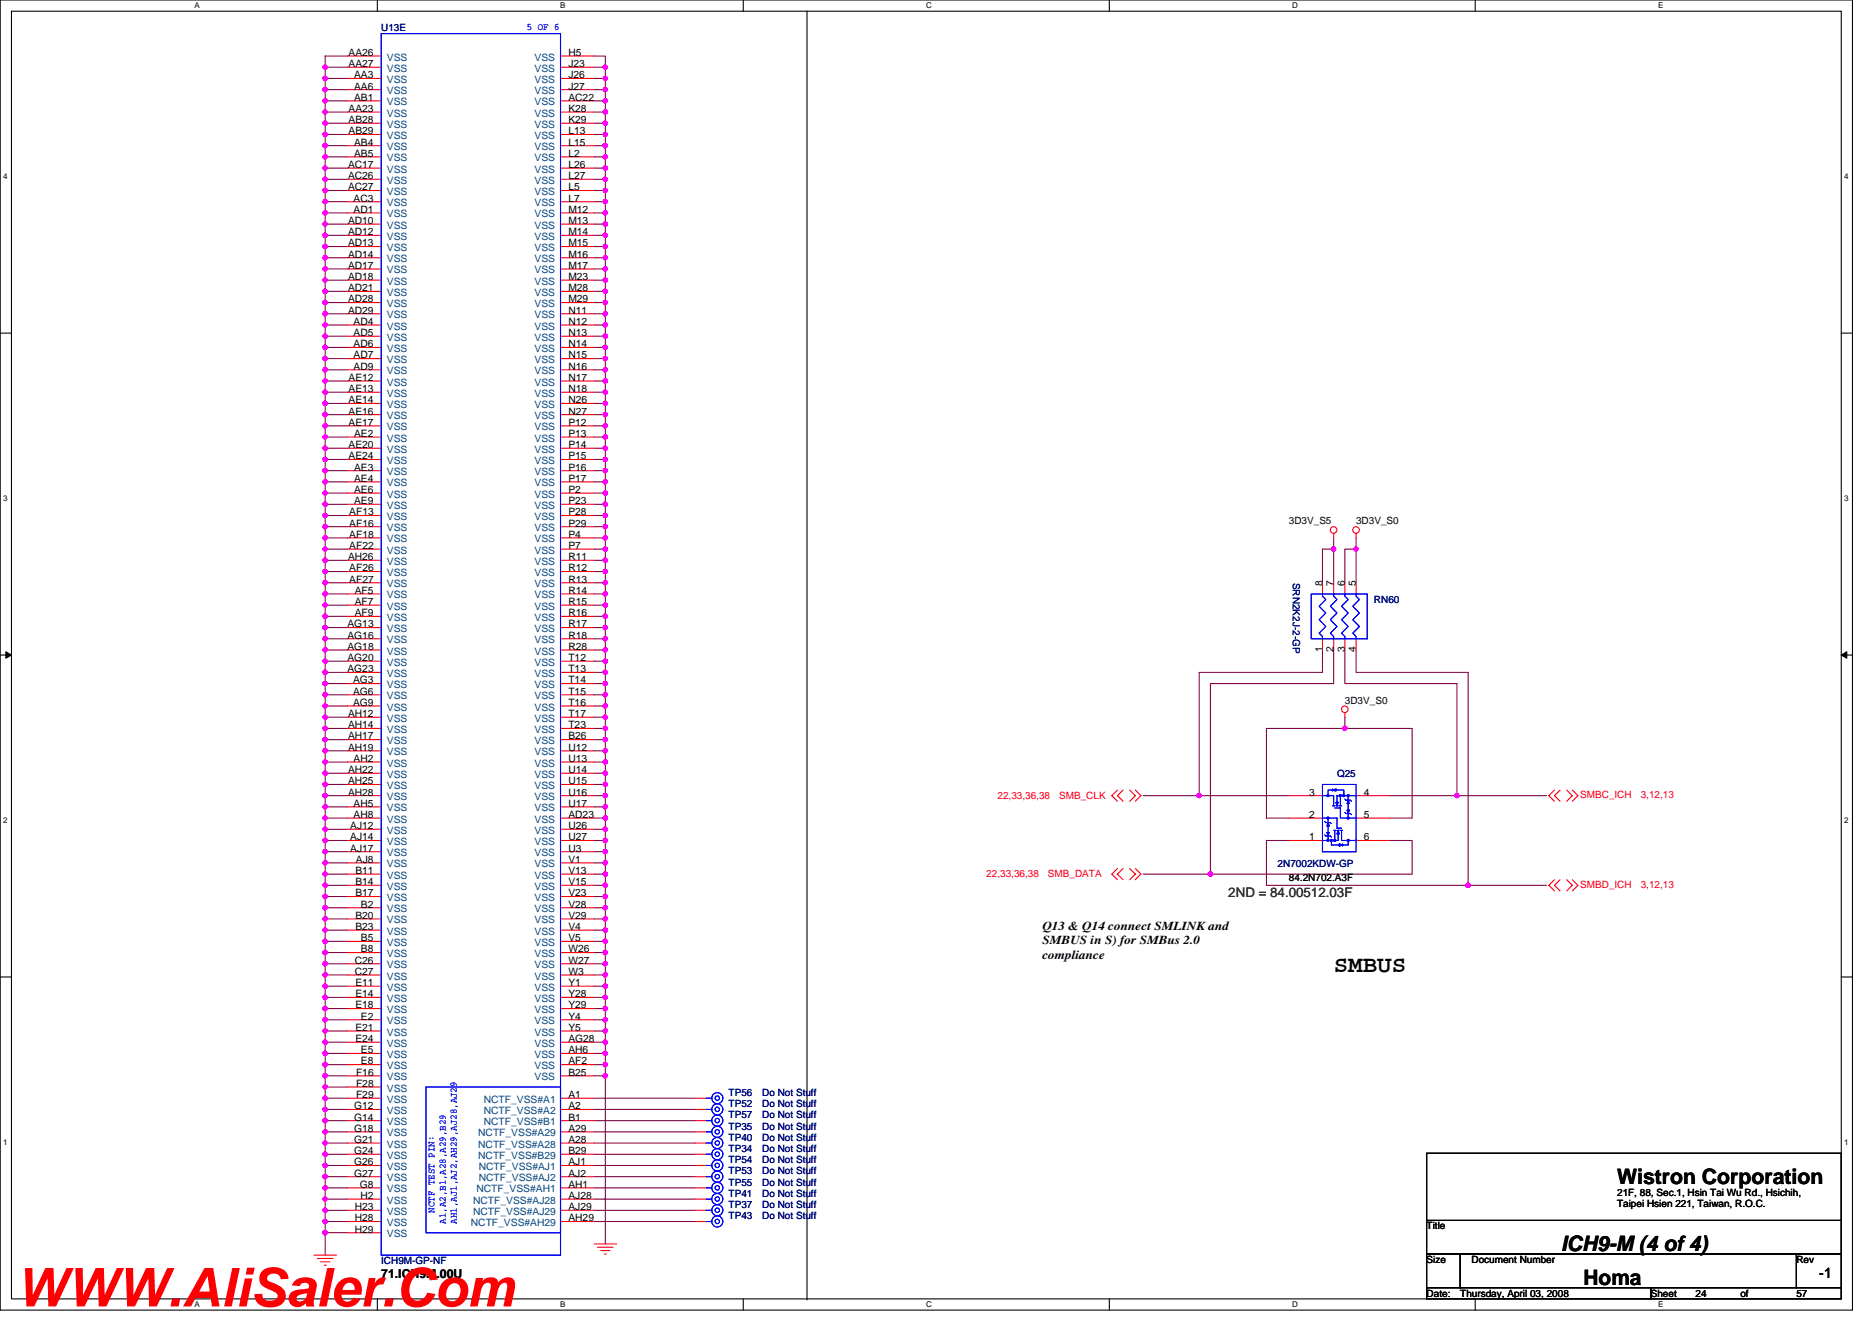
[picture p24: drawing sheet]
<svg xmlns="http://www.w3.org/2000/svg" width="297mm" height="210mm" viewBox="0 0 297 210" stroke-linecap="round" stroke-linejoin="round" font-family="sans-serif">
<defs><g id="words">
<text font-size="8.5" fill="#f00" x="2.5" y="207.3">WWW.AliSaler.Com</text>
<text font-size="3.7" x="211.6" y="154.3">SMBUS</text>
<g font-size="3.4">
<text x="256.6" y="187.9">Wistron Corporation</text>
<text x="247.7" y="198.5">ICH9-M (4 of 4)</text>
<text x="251.3" y="203.9">Homa</text>
</g>
<text font-size="2.3" x="288.6" y="202.8">-1</text>
<text font-size="2.1" fill="#008000" x="194.9" y="142.4">2ND = 84.00512.03F</text>
<g font-size="1.9">
<text x="165.4" y="147.6">Q13 &amp; Q14 connect SMLINK and</text>
<text x="165.4" y="149.8">SMBUS in S) for SMBus 2.0</text>
<text x="165.4" y="152.1">compliance</text>
<text x="60.5" y="202.7">71.ICH9M.00U</text>
</g>
<g font-size="1.6" fill="#000080">
<text x="60.5" y="5">U13E</text>
<text x="205.2" y="92.5" transform="rotate(90 205.2 92.5)">SRN2K2J-2-GP</text>
<text x="218" y="95.7">RN60</text>
<text x="212.2" y="123.2">Q25</text>
<text x="202.7" y="137.6">2N7002KDW-GP</text>
<text x="115.6" y="173.9">TP56</text>
<text x="120.9" y="173.9">Do Not Stuff</text>
<text x="115.6" y="175.7">TP52</text>
<text x="115.6" y="177.4">TP57</text>
<text x="115.6" y="179.2">TP35</text>
<text x="120.9" y="175.7">Do Not Stuff</text>
<text x="120.9" y="177.4">Do Not Stuff</text>
<text x="120.9" y="179.2">Do Not Stuff</text>
<text x="115.6" y="181">TP40</text>
<text x="115.6" y="182.8">TP34</text>
<text x="115.6" y="184.6">TP54</text>
<text x="120.9" y="181">Do Not Stuff</text>
<text x="120.9" y="182.8">Do Not Stuff</text>
<text x="120.9" y="184.6">Do Not Stuff</text>
<text x="115.6" y="189.9">TP41</text>
<text x="115.6" y="188.1">TP55</text>
<text x="115.6" y="191.7">TP37</text>
<text x="115.6" y="186.3">TP53</text>
<text x="120.9" y="189.9">Do Not Stuff</text>
<text x="120.9" y="188.1">Do Not Stuff</text>
<text x="120.9" y="191.7">Do Not Stuff</text>
<text x="120.9" y="186.3">Do Not Stuff</text>
<text x="115.6" y="193.4">TP43</text>
<text x="120.9" y="193.4">Do Not Stuff</text>
<text x="60.5" y="200.6">ICH9M-GP-NF</text>
</g>
<g font-size="1.6" fill="#00f">
<text x="83.6" y="4.8">5 OF 6</text>
<text x="69" y="192.4" transform="rotate(-90 69 192.4)">NCTF TEST PIN:</text>
<text x="70.7" y="194.2" transform="rotate(-90 70.7 194.2)">A1,A2,B1,A28,A29,B29</text>
<text x="72.5" y="194.2" transform="rotate(-90 72.5 194.2)">AH1,AJ1,AJ2,AH29,AJ28,AJ29</text>
</g>
<g font-size="1.6">
<text x="55.3" y="8.9">AA26</text>
<text x="55.3" y="10.6">AA27</text>
<text x="90.2" y="8.9">H5</text>
<text x="90.2" y="10.6">J23</text>
<text x="55.3" y="17.8">AA23</text>
<text x="56.2" y="12.4">AA3</text>
<text x="56.2" y="14.2">AA6</text>
<text x="56.2" y="16">AB1</text>
<text x="90.2" y="12.4">J26</text>
<text x="90.2" y="14.2">J27</text>
<text x="90.2" y="16">AC22</text>
<text x="90.2" y="17.8">K28</text>
<text x="55.3" y="19.5">AB28</text>
<text x="55.3" y="21.3">AB29</text>
<text x="56.2" y="23.1">AB4</text>
<text x="90.2" y="19.5">K29</text>
<text x="90.2" y="21.3">L13</text>
<text x="90.2" y="23.1">L15</text>
<text x="55.2" y="26.6">AC17</text>
<text x="55.2" y="28.4">AC26</text>
<text x="56.2" y="24.9">AB5</text>
<text x="90.2" y="24.9">L2</text>
<text x="90.2" y="26.6">L26</text>
<text x="90.2" y="28.4">L27</text>
<text x="55.2" y="30.2">AC27</text>
<text x="55.2" y="35.5">AD10</text>
<text x="56.1" y="32">AC3</text>
<text x="56.1" y="33.8">AD1</text>
<text x="90.2" y="30.2">L5</text>
<text x="90.2" y="32">L7</text>
<text x="90.2" y="33.8">M12</text>
<text x="90.2" y="35.5">M13</text>
<text x="55.2" y="37.3">AD12</text>
<text x="55.2" y="39.1">AD13</text>
<text x="55.2" y="40.9">AD14</text>
<text x="90.2" y="37.3">M14</text>
<text x="90.2" y="39.1">M15</text>
<text x="90.2" y="40.9">M16</text>
<text x="55.2" y="42.7">AD17</text>
<text x="55.2" y="44.4">AD18</text>
<text x="55.2" y="46.2">AD21</text>
<text x="55.2" y="48">AD28</text>
<text x="90.2" y="42.7">M17</text>
<text x="90.2" y="44.4">M23</text>
<text x="90.2" y="46.2">M28</text>
<text x="90.2" y="48">M29</text>
<text x="55.2" y="49.8">AD29</text>
<text x="56.1" y="51.5">AD4</text>
<text x="56.1" y="53.3">AD5</text>
<text x="90.2" y="49.8">N11</text>
<text x="90.2" y="51.5">N12</text>
<text x="90.2" y="53.3">N13</text>
<text x="56.1" y="55.1">AD6</text>
<text x="56.1" y="56.9">AD7</text>
<text x="56.1" y="58.7">AD9</text>
<text x="90.2" y="55.1">N14</text>
<text x="90.2" y="56.9">N15</text>
<text x="90.2" y="58.7">N16</text>
<text x="55.3" y="60.4">AE12</text>
<text x="55.3" y="62.2">AE13</text>
<text x="55.3" y="64">AE14</text>
<text x="55.3" y="65.8">AE16</text>
<text x="90.2" y="60.4">N17</text>
<text x="90.2" y="62.2">N18</text>
<text x="90.2" y="64">N26</text>
<text x="90.2" y="65.8">N27</text>
<text x="55.3" y="67.5">AE17</text>
<text x="55.3" y="71.1">AE20</text>
<text x="56.2" y="69.3">AE2</text>
<text x="90.2" y="67.5">P12</text>
<text x="90.2" y="69.3">P13</text>
<text x="90.2" y="71.1">P14</text>
<text x="55.3" y="72.9">AE24</text>
<text x="56.2" y="74.7">AE3</text>
<text x="56.2" y="76.4">AE4</text>
<text x="90.2" y="72.9">P15</text>
<text x="90.2" y="74.7">P16</text>
<text x="90.2" y="76.4">P17</text>
<text x="55.4" y="81.8">AF13</text>
<text x="55.4" y="83.5">AF16</text>
<text x="56.2" y="78.2">AE6</text>
<text x="56.2" y="80">AE9</text>
<text x="90.2" y="78.2">P2</text>
<text x="90.2" y="80">P23</text>
<text x="90.2" y="81.8">P28</text>
<text x="90.2" y="83.5">P29</text>
<text x="204.5" y="83.2">3D3V_S5</text>
<text x="215.2" y="83.2">3D3V_S0</text>
<text x="55.2" y="88.9">AH26</text>
<text x="55.4" y="85.3">AF18</text>
<text x="55.4" y="87.1">AF22</text>
<text x="90.2" y="85.3">P4</text>
<text x="90.2" y="87.1">P7</text>
<text x="90.2" y="88.9">R11</text>
<text x="55.4" y="90.7">AF26</text>
<text x="55.4" y="92.4">AF27</text>
<text x="56.3" y="94.2">AF5</text>
<text x="56.3" y="96">AF7</text>
<text x="90.2" y="90.7">R12</text>
<text x="90.2" y="92.4">R13</text>
<text x="90.2" y="94.2">R14</text>
<text x="90.2" y="96">R15</text>
<text x="209.8" y="93" transform="rotate(-90 209.8 93)">8</text>
<text x="211.6" y="93" transform="rotate(-90 211.6 93)">7</text>
<text x="213.4" y="93" transform="rotate(-90 213.4 93)">6</text>
<text x="215.2" y="93" transform="rotate(-90 215.2 93)">5</text>
<text x="55.1" y="99.5">AG13</text>
<text x="55.1" y="101.3">AG16</text>
<text x="56.3" y="97.8">AF9</text>
<text x="90.2" y="97.8">R16</text>
<text x="90.2" y="99.5">R17</text>
<text x="90.2" y="101.3">R18</text>
<text x="55.1" y="103.1">AG18</text>
<text x="55.1" y="104.9">AG20</text>
<text x="55.1" y="106.7">AG23</text>
<text x="90.2" y="103.1">R28</text>
<text x="90.2" y="104.9">T12</text>
<text x="90.2" y="106.7">T13</text>
<text x="209.8" y="103.5" transform="rotate(-90 209.8 103.5)">1</text>
<text x="211.6" y="103.5" transform="rotate(-90 211.6 103.5)">2</text>
<text x="213.4" y="103.5" transform="rotate(-90 213.4 103.5)">3</text>
<text x="215.2" y="103.5" transform="rotate(-90 215.2 103.5)">4</text>
<text x="55.2" y="113.8">AH12</text>
<text x="56" y="108.4">AG3</text>
<text x="56" y="110.2">AG6</text>
<text x="56" y="112">AG9</text>
<text x="90.2" y="108.4">T14</text>
<text x="90.2" y="110.2">T15</text>
<text x="90.2" y="112">T16</text>
<text x="90.2" y="113.8">T17</text>
<text x="213.4" y="111.7">3D3V_S0</text>
<text x="55.2" y="115.5">AH14</text>
<text x="55.2" y="117.3">AH17</text>
<text x="55.2" y="119.1">AH19</text>
<text x="90.2" y="115.5">T23</text>
<text x="90.2" y="119.1">U12</text>
<text x="90.2" y="117.3">B26</text>
<text x="55.2" y="122.7">AH22</text>
<text x="55.2" y="124.4">AH25</text>
<text x="56.1" y="120.9">AH2</text>
<text x="90.2" y="120.9">U13</text>
<text x="90.2" y="122.7">U14</text>
<text x="90.2" y="124.4">U15</text>
<text x="55.2" y="126.2">AH28</text>
<text x="55.6" y="131.6">AJ12</text>
<text x="56.1" y="128">AH5</text>
<text x="56.1" y="129.8">AH8</text>
<text x="90.2" y="126.2">U16</text>
<text x="90.2" y="128">U17</text>
<text x="90.2" y="129.8">AD23</text>
<text x="90.2" y="131.6">U26</text>
<text x="207.7" y="129.8">2</text>
<text x="207.7" y="126.2">3</text>
<text x="216.4" y="126.2">4</text>
<text x="216.4" y="129.8">5</text>
<text x="55.6" y="133.3">AJ14</text>
<text x="55.6" y="135.1">AJ17</text>
<text x="56.5" y="136.9">AJ8</text>
<text x="90.2" y="133.3">U27</text>
<text x="90.2" y="135.1">U3</text>
<text x="90.2" y="136.9">V1</text>
<text x="207.7" y="133.3">1</text>
<text x="216.4" y="133.3">6</text>
<text x="56.4" y="138.7">B11</text>
<text x="56.4" y="140.4">B14</text>
<text x="56.4" y="142.2">B17</text>
<text x="57.3" y="144">B2</text>
<text x="90.2" y="138.7">V13</text>
<text x="90.2" y="140.4">V15</text>
<text x="90.2" y="142.2">V23</text>
<text x="90.2" y="144">V28</text>
<text x="204.5" y="139.7">84.2N702.A3F</text>
<text x="56.4" y="145.8">B20</text>
<text x="56.4" y="147.6">B23</text>
<text x="57.3" y="149.3">B5</text>
<text x="90.2" y="145.8">V29</text>
<text x="90.2" y="147.6">V4</text>
<text x="90.2" y="149.3">V5</text>
<text x="56.3" y="152.9">C26</text>
<text x="56.3" y="154.7">C27</text>
<text x="57.3" y="151.1">B8</text>
<text x="90.2" y="151.1">W26</text>
<text x="90.2" y="152.9">W27</text>
<text x="90.2" y="154.7">W3</text>
<text x="56.4" y="156.4">E11</text>
<text x="56.4" y="158.2">E14</text>
<text x="56.4" y="160">E18</text>
<text x="57.3" y="161.8">E2</text>
<text x="90.2" y="156.4">Y1</text>
<text x="90.2" y="158.2">Y28</text>
<text x="90.2" y="160">Y29</text>
<text x="90.2" y="161.8">Y4</text>
<text x="56.4" y="163.6">E21</text>
<text x="56.4" y="165.3">E24</text>
<text x="57.3" y="167.1">E5</text>
<text x="90.2" y="163.6">Y5</text>
<text x="90.2" y="165.3">AG28</text>
<text x="90.2" y="167.1">AH6</text>
<text x="56.5" y="170.7">F16</text>
<text x="56.5" y="172.4">F28</text>
<text x="57.3" y="168.9">E8</text>
<text x="90.2" y="168.9">AF2</text>
<text x="90.2" y="170.7">B25</text>
<text x="56.2" y="176">G12</text>
<text x="56.2" y="177.8">G14</text>
<text x="56.2" y="179.6">G18</text>
<text x="56.5" y="174.2">F29</text>
<text x="90.2" y="174.2">A1</text>
<text x="90.2" y="176">A2</text>
<text x="90.2" y="177.8">B1</text>
<text x="90.2" y="179.6">A29</text>
<text x="56.2" y="183.1">G24</text>
<text x="56.2" y="184.9">G26</text>
<text x="56.2" y="181.3">G21</text>
<text x="90.2" y="184.9">AJ1</text>
<text x="90.2" y="181.3">A28</text>
<text x="90.2" y="183.1">B29</text>
<text x="56.2" y="186.7">G27</text>
<text x="57.1" y="188.4">G8</text>
<text x="57.2" y="190.2">H2</text>
<text x="90.2" y="188.4">AH1</text>
<text x="90.2" y="190.2">AJ28</text>
<text x="90.2" y="186.7">AJ2</text>
<text x="256.6" y="189.7">21F, 88, Sec.1, Hsin Tai Wu Rd., Hsichih,</text>
<text x="256.6" y="191.5">Taipei Hsien 221, Taiwan, R.O.C.</text>
<text x="56.3" y="192">H23</text>
<text x="56.3" y="193.8">H28</text>
<text x="56.3" y="195.6">H29</text>
<text x="90.2" y="192">AJ29</text>
<text x="90.2" y="193.8">AH29</text>
<text x="226.4" y="195.1">Title</text>
<text x="226.4" y="200.4">Size</text>
<text x="233.5" y="200.4">Document Number</text>
<text x="285" y="200.4">Rev</text>
<text x="226.4" y="205.7">Date:</text>
<text x="231.7" y="205.7">Thursday, April 03, 2008</text>
<text x="261.9" y="205.7">Sheet</text>
<text x="269" y="205.7">24</text>
<text x="276.2" y="205.7">of</text>
<text x="285" y="205.7">57</text>
</g>
<g font-size="1.6" fill="#004080">
<text x="61.4" y="9.6">VSS</text>
<text x="61.4" y="11.4">VSS</text>
<text x="84.8" y="9.6">VSS</text>
<text x="84.8" y="11.4">VSS</text>
<text x="61.4" y="13.2">VSS</text>
<text x="61.4" y="14.9">VSS</text>
<text x="61.4" y="16.7">VSS</text>
<text x="84.8" y="13.2">VSS</text>
<text x="84.8" y="14.9">VSS</text>
<text x="84.8" y="16.7">VSS</text>
<text x="61.4" y="18.5">VSS</text>
<text x="61.4" y="20.3">VSS</text>
<text x="61.4" y="22.1">VSS</text>
<text x="61.4" y="23.8">VSS</text>
<text x="84.8" y="18.5">VSS</text>
<text x="84.8" y="20.3">VSS</text>
<text x="84.8" y="22.1">VSS</text>
<text x="84.8" y="23.8">VSS</text>
<text x="61.4" y="25.6">VSS</text>
<text x="61.4" y="27.4">VSS</text>
<text x="61.4" y="29.2">VSS</text>
<text x="84.8" y="25.6">VSS</text>
<text x="84.8" y="27.4">VSS</text>
<text x="84.8" y="29.2">VSS</text>
<text x="61.4" y="30.9">VSS</text>
<text x="61.4" y="32.7">VSS</text>
<text x="61.4" y="34.5">VSS</text>
<text x="84.8" y="30.9">VSS</text>
<text x="84.8" y="32.7">VSS</text>
<text x="84.8" y="34.5">VSS</text>
<text x="61.4" y="36.3">VSS</text>
<text x="61.4" y="38.1">VSS</text>
<text x="61.4" y="39.8">VSS</text>
<text x="61.4" y="41.6">VSS</text>
<text x="84.8" y="36.3">VSS</text>
<text x="84.8" y="38.1">VSS</text>
<text x="84.8" y="39.8">VSS</text>
<text x="84.8" y="41.6">VSS</text>
<text x="61.4" y="43.4">VSS</text>
<text x="61.4" y="45.2">VSS</text>
<text x="61.4" y="46.9">VSS</text>
<text x="84.8" y="43.4">VSS</text>
<text x="84.8" y="45.2">VSS</text>
<text x="84.8" y="46.9">VSS</text>
<text x="61.4" y="48.7">VSS</text>
<text x="61.4" y="50.5">VSS</text>
<text x="61.4" y="52.3">VSS</text>
<text x="84.8" y="48.7">VSS</text>
<text x="84.8" y="50.5">VSS</text>
<text x="84.8" y="52.3">VSS</text>
<text x="61.4" y="54.1">VSS</text>
<text x="61.4" y="55.8">VSS</text>
<text x="61.4" y="57.6">VSS</text>
<text x="61.4" y="59.4">VSS</text>
<text x="84.8" y="54.1">VSS</text>
<text x="84.8" y="55.8">VSS</text>
<text x="84.8" y="57.6">VSS</text>
<text x="84.8" y="59.4">VSS</text>
<text x="61.4" y="61.2">VSS</text>
<text x="61.4" y="62.9">VSS</text>
<text x="61.4" y="64.7">VSS</text>
<text x="84.8" y="61.2">VSS</text>
<text x="84.8" y="62.9">VSS</text>
<text x="84.8" y="64.7">VSS</text>
<text x="61.4" y="66.5">VSS</text>
<text x="61.4" y="68.3">VSS</text>
<text x="61.4" y="70.1">VSS</text>
<text x="61.4" y="71.8">VSS</text>
<text x="84.8" y="66.5">VSS</text>
<text x="84.8" y="68.3">VSS</text>
<text x="84.8" y="70.1">VSS</text>
<text x="84.8" y="71.8">VSS</text>
<text x="61.4" y="73.6">VSS</text>
<text x="61.4" y="75.4">VSS</text>
<text x="61.4" y="77.2">VSS</text>
<text x="84.8" y="73.6">VSS</text>
<text x="84.8" y="75.4">VSS</text>
<text x="84.8" y="77.2">VSS</text>
<text x="61.4" y="79">VSS</text>
<text x="61.4" y="80.7">VSS</text>
<text x="61.4" y="82.5">VSS</text>
<text x="84.8" y="79">VSS</text>
<text x="84.8" y="80.7">VSS</text>
<text x="84.8" y="82.5">VSS</text>
<text x="61.4" y="84.3">VSS</text>
<text x="61.4" y="86.1">VSS</text>
<text x="61.4" y="87.8">VSS</text>
<text x="61.4" y="89.6">VSS</text>
<text x="84.8" y="84.3">VSS</text>
<text x="84.8" y="86.1">VSS</text>
<text x="84.8" y="87.8">VSS</text>
<text x="84.8" y="89.6">VSS</text>
<text x="61.4" y="91.4">VSS</text>
<text x="61.4" y="93.2">VSS</text>
<text x="61.4" y="95">VSS</text>
<text x="84.8" y="91.4">VSS</text>
<text x="84.8" y="93.2">VSS</text>
<text x="84.8" y="95">VSS</text>
<text x="61.4" y="96.7">VSS</text>
<text x="61.4" y="98.5">VSS</text>
<text x="61.4" y="100.3">VSS</text>
<text x="84.8" y="96.7">VSS</text>
<text x="84.8" y="98.5">VSS</text>
<text x="84.8" y="100.3">VSS</text>
<text x="61.4" y="102.1">VSS</text>
<text x="61.4" y="103.8">VSS</text>
<text x="61.4" y="105.6">VSS</text>
<text x="61.4" y="107.4">VSS</text>
<text x="84.8" y="102.1">VSS</text>
<text x="84.8" y="103.8">VSS</text>
<text x="84.8" y="105.6">VSS</text>
<text x="84.8" y="107.4">VSS</text>
<text x="61.4" y="109.2">VSS</text>
<text x="61.4" y="111">VSS</text>
<text x="61.4" y="112.7">VSS</text>
<text x="84.8" y="109.2">VSS</text>
<text x="84.8" y="111">VSS</text>
<text x="84.8" y="112.7">VSS</text>
<text x="61.4" y="114.5">VSS</text>
<text x="61.4" y="116.3">VSS</text>
<text x="61.4" y="118.1">VSS</text>
<text x="61.4" y="119.8">VSS</text>
<text x="84.8" y="114.5">VSS</text>
<text x="84.8" y="116.3">VSS</text>
<text x="84.8" y="119.8">VSS</text>
<text x="84.8" y="118.1">VSS</text>
<text x="61.4" y="121.6">VSS</text>
<text x="61.4" y="123.4">VSS</text>
<text x="61.4" y="125.2">VSS</text>
<text x="84.8" y="121.6">VSS</text>
<text x="84.8" y="123.4">VSS</text>
<text x="84.8" y="125.2">VSS</text>
<text x="61.4" y="127">VSS</text>
<text x="61.4" y="128.7">VSS</text>
<text x="61.4" y="130.5">VSS</text>
<text x="84.8" y="127">VSS</text>
<text x="84.8" y="128.7">VSS</text>
<text x="84.8" y="130.5">VSS</text>
<text x="61.4" y="132.3">VSS</text>
<text x="61.4" y="134.1">VSS</text>
<text x="61.4" y="135.8">VSS</text>
<text x="61.4" y="137.6">VSS</text>
<text x="84.8" y="132.3">VSS</text>
<text x="84.8" y="134.1">VSS</text>
<text x="84.8" y="135.8">VSS</text>
<text x="84.8" y="137.6">VSS</text>
<text x="61.4" y="139.4">VSS</text>
<text x="61.4" y="141.2">VSS</text>
<text x="61.4" y="143">VSS</text>
<text x="84.8" y="139.4">VSS</text>
<text x="84.8" y="141.2">VSS</text>
<text x="84.8" y="143">VSS</text>
<text x="61.4" y="144.7">VSS</text>
<text x="61.4" y="146.5">VSS</text>
<text x="61.4" y="148.3">VSS</text>
<text x="84.8" y="144.7">VSS</text>
<text x="84.8" y="146.5">VSS</text>
<text x="84.8" y="148.3">VSS</text>
<text x="61.4" y="150.1">VSS</text>
<text x="61.4" y="151.8">VSS</text>
<text x="61.4" y="153.6">VSS</text>
<text x="61.4" y="155.4">VSS</text>
<text x="84.8" y="150.1">VSS</text>
<text x="84.8" y="151.8">VSS</text>
<text x="84.8" y="153.6">VSS</text>
<text x="84.8" y="155.4">VSS</text>
<text x="61.4" y="157.2">VSS</text>
<text x="61.4" y="159">VSS</text>
<text x="61.4" y="160.7">VSS</text>
<text x="84.8" y="157.2">VSS</text>
<text x="84.8" y="159">VSS</text>
<text x="84.8" y="160.7">VSS</text>
<text x="61.4" y="162.5">VSS</text>
<text x="61.4" y="164.3">VSS</text>
<text x="61.4" y="166.1">VSS</text>
<text x="61.4" y="167.9">VSS</text>
<text x="84.8" y="162.5">VSS</text>
<text x="84.8" y="164.3">VSS</text>
<text x="84.8" y="166.1">VSS</text>
<text x="84.8" y="167.9">VSS</text>
<text x="61.4" y="169.6">VSS</text>
<text x="61.4" y="171.4">VSS</text>
<text x="61.4" y="173.2">VSS</text>
<text x="84.8" y="169.6">VSS</text>
<text x="84.8" y="171.4">VSS</text>
<text x="61.4" y="175">VSS</text>
<text x="61.4" y="176.7">VSS</text>
<text x="61.4" y="178.5">VSS</text>
<text x="76.8" y="175">NCTF_VSS#A1</text>
<text x="76.8" y="176.7">NCTF_VSS#A2</text>
<text x="76.8" y="178.5">NCTF_VSS#B1</text>
<text x="61.4" y="180.3">VSS</text>
<text x="61.4" y="183.9">VSS</text>
<text x="61.4" y="185.6">VSS</text>
<text x="61.4" y="182.1">VSS</text>
<text x="75.9" y="182.1">NCTF_VSS#A28</text>
<text x="75.9" y="180.3">NCTF_VSS#A29</text>
<text x="75.9" y="183.9">NCTF_VSS#B29</text>
<text x="76" y="185.6">NCTF_VSS#AJ1</text>
<text x="61.4" y="187.4">VSS</text>
<text x="61.4" y="189.2">VSS</text>
<text x="61.4" y="191">VSS</text>
<text x="75.1" y="191">NCTF_VSS#AJ28</text>
<text x="75.6" y="189.2">NCTF_VSS#AH1</text>
<text x="76" y="187.4">NCTF_VSS#AJ2</text>
<text x="61.4" y="192.7">VSS</text>
<text x="61.4" y="194.5">VSS</text>
<text x="61.4" y="196.3">VSS</text>
<text x="74.7" y="194.5">NCTF_VSS#AH29</text>
<text x="75.1" y="192.7">NCTF_VSS#AJ29</text>
</g>
<g font-size="1.6" fill="#f00">
<text x="158.3" y="126.8">22,33,36,38</text>
<text x="168.1" y="126.8">SMB_CLK</text>
<text x="250.7" y="126.6">SMBC_ICH</text>
<text x="260.3" y="126.6">3,12,13</text>
<text x="156.5" y="139.2">22,33,36,38</text>
<text x="166.3" y="139.2">SMB_DATA</text>
<text x="250.7" y="140.8">SMBD_ICH</text>
<text x="260.3" y="140.8">3,12,13</text>
</g>
<g font-size="1.3">
<text x="30.8" y="1.3">A</text>
<text x="88.9" y="1.3">B</text>
<text x="147" y="1.3">C</text>
<text x="205" y="1.3">D</text>
<text x="263.1" y="1.3">E</text>
<text x=".5" y="28.4">4</text>
<text x="292.6" y="28.4">4</text>
<text x=".5" y="79.5">3</text>
<text x="292.6" y="79.5">3</text>
<text x=".5" y="130.6">2</text>
<text x="292.6" y="130.6">2</text>
<text x=".5" y="181.7">1</text>
<text x="292.6" y="181.7">1</text>
<text x="30.8" y="207.4">A</text>
<text x="88.9" y="207.4">B</text>
<text x="147" y="207.4">C</text>
<text x="205" y="207.4">D</text>
<text x="263.1" y="207.4">E</text>
</g>
</g></defs>
<path d="M0 0h293.9v207.9h-293.9zM1.8 1.8h290.4v204.3h-290.4z" fill="none" stroke="#000" stroke-width=".17"/>
<g fill="#fff">
<path d="M30.8 .2h.9v1.4h-.9z"/>
<path d="M30.8 206.3h.9v1.4h-.9z"/>
</g>
<path d="M59.9 0v1.8M59.9 206.1v1.8" fill="none" stroke="#000" stroke-width=".17"/>
<g fill="#fff">
<path d="M88.9 .2h.8v1.4h-.8z"/>
<path d="M88.9 206.3h.8v1.4h-.8z"/>
</g>
<path d="M117.9 0v1.8M117.9 206.1v1.8" fill="none" stroke="#000" stroke-width=".17"/>
<g fill="#fff">
<path d="M147 .2h.9v1.4h-.9z"/>
<path d="M147 206.3h.9v1.4h-.9z"/>
</g>
<path d="M176 0v1.8M176 206.1v1.8" fill="none" stroke="#000" stroke-width=".17"/>
<g fill="#fff">
<path d="M205 .2h.9v1.4h-.9z"/>
<path d="M205 206.3h.9v1.4h-.9z"/>
</g>
<path d="M234.1 0v1.8M234.1 206.1v1.8" fill="none" stroke="#000" stroke-width=".17"/>
<g fill="#fff">
<path d="M263.1 .2h.8v1.4h-.8z"/>
<path d="M263.1 206.3h.8v1.4h-.8z"/>
<path d="M.5 27.3h.7v1.4h-.7z"/>
<path d="M292.6 27.3h.7v1.4h-.7z"/>
<path d="M.5 78.4h.7v1.4h-.7z"/>
<path d="M292.6 78.4h.7v1.4h-.7z"/>
</g>
<path d="M0 52.9h1.8M292.2 52.9h1.7" fill="none" stroke="#000" stroke-width=".17"/>
<g fill="#fff">
<path d="M.5 129.5h.7v1.4h-.7z"/>
<path d="M292.6 129.5h.7v1.4h-.7z"/>
</g>
<path d="M0 103.9h1.8M292.2 103.9h1.7" fill="none" stroke="#000" stroke-width=".17"/>
<path d="M.9 103.4l.9 .5-.9 .5zM292.2 103.9l.8-.5v1z" fill="#000" stroke="#000" stroke-width=".16"/>
<g fill="#fff">
<path d="M.5 180.5h.7v1.4h-.7z"/>
<path d="M292.6 180.5h.7v1.4h-.7z"/>
</g>
<path d="M128.1 1.8v204.4M0 155h1.8M292.2 155h1.7M226.4 199h5.3v5.3h-5.3zM226.4 183h65.8v10.6h-65.8zM226.4 193.6h65.8v5.4h-65.8zM231.7 199h53.3v5.3h-53.3zM285 199h7.2v5.3h-7.2zM226.4 204.3h35.5v1.8h-35.5zM261.9 204.3h30.3v1.8h-30.3z" fill="none" stroke="#000" stroke-width=".17"/>
<g fill="none" stroke="#800040" stroke-width=".17">
<path d="M51.6 19.6h3.6M51.6 17.8h3.6M51.6 16h3.6M51.6 10.7h3.6M51.6 12.4h3.6M51.6 14.2h3.6M55.2 8.9h-3.6v55.1M94.3 8.9h1.8v1.8M94.3 10.7h1.8v1.7M94.3 12.4h1.8v1.8M94.3 14.2h1.8v1.8M94.3 16h1.8v1.8"/>
<path d="M94.3 17.8h1.8M94.3 19.6h1.8M96.1 17.8v179.6M51.6 30.2h3.6M51.6 39.1h3.6M51.6 37.3h3.6M51.6 33.8h3.6M51.6 35.6h3.6M51.6 32h3.6M51.6 26.7h3.6M51.6 28.4h3.6M51.6 23.1h3.6"/>
<path d="M51.6 24.9h3.6M51.6 21.3h3.6M94.3 30.2h1.8M94.3 39.1h1.8M94.3 37.3h1.8M94.3 33.8h1.8M94.3 35.6h1.8M94.3 32h1.8M94.3 26.7h1.8M94.3 28.4h1.8M94.3 23.1h1.8M94.3 24.9h1.8"/>
<path d="M94.3 21.3h1.8M51.6 56.9h3.6M51.6 55.1h3.6M51.6 58.7h3.6M51.6 44.4h3.6M51.6 53.3h3.6M51.6 46.2h3.6M51.6 42.7h3.6M51.6 51.6h3.6M51.6 49.8h3.6M51.6 48h3.6M51.6 40.9h3.6"/>
<path d="M94.3 56.9h1.8M94.3 55.1h1.8M94.3 58.7h1.8M94.3 44.4h1.8M94.3 53.3h1.8M94.3 46.2h1.8M94.3 42.7h1.8M94.3 51.6h1.8M94.3 49.8h1.8M94.3 48h1.8M94.3 40.9h1.8M51.6 67.6h3.6"/>
<path d="M51.6 64v1.8h3.6M51.6 76.5h3.6M51.6 74.7h3.6M51.6 71.1h3.6M51.6 78.2h3.6M51.6 72.9h3.6M51.6 64h3.6M51.6 62.2h3.6M51.6 60.5h3.6M51.6 69.3h3.6M51.6 65.8v44.4M94.3 76.5h1.8"/>
<path d="M94.3 74.7h1.8M94.3 67.6h1.8M94.3 65.8h1.8M94.3 71.1h1.8M94.3 78.2h1.8M94.3 72.9h1.8M94.3 64h1.8M94.3 62.2h1.8M94.3 60.5h1.8M94.3 69.3h1.8M51.6 96h3.6M51.6 94.2h3.6"/>
<path d="M51.6 99.6h3.6M51.6 97.8h3.6M51.6 88.9h3.6M51.6 87.1h3.6M51.6 92.5h3.6M51.6 90.7h3.6M51.6 80h3.6M51.6 81.8h3.6M51.6 85.3h3.6M51.6 83.6h3.6M94.3 96h1.8M94.3 94.2h1.8"/>
<path d="M94.3 99.6h1.8M94.3 97.8h1.8M94.3 88.9h1.8M94.3 87.1h1.8M94.3 92.5h1.8M94.3 90.7h1.8M94.3 80h1.8M94.3 81.8h1.8M94.3 85.3h1.8M94.3 83.6h1.8M211.6 87.1h-1.8v5.4M211.6 85.3v7.2"/>
<path d="M215.2 87.1v5.4M215.2 85.3v1.8h-1.8v5.4M51.6 115.6h3.6M51.6 110.2h3.6M51.6 103.1h3.6M51.6 106.7h3.6M51.6 104.9h3.6M51.6 110.2v1.8h3.6M51.6 117.3h3.6M51.6 119.1h3.6M51.6 113.8h3.6M51.6 101.3h3.6"/>
<path d="M51.6 108.5h3.6M51.6 112v65.8M94.3 115.6h1.8M94.3 117.3h1.8M94.3 112h1.8M94.3 110.2h1.8M94.3 119.1h1.8M94.3 113.8h1.8M94.3 101.3h1.8M94.3 108.5h1.8M94.3 103.1h1.8M94.3 106.7h1.8"/>
<path d="M94.3 104.9h1.8M209.8 103.1v3.6h-19.5v19.5M211.6 103.1v5.4h-19.5v30.2M213.4 113.8v1.8M213.4 103.1v5.4h17.8v17.7M215.2 103.1v3.6h17.8v33.8M51.6 135.1h3.6M51.6 138.7h3.6M51.6 126.2h3.6M51.6 129.8h3.6M51.6 128h3.6M51.6 133.3h3.6"/>
<path d="M51.6 131.6h3.6M51.6 136.9h3.6M51.6 124.5h3.6M51.6 122.7h3.6M51.6 120.9h3.6M94.3 138.7h1.8M94.3 126.2h1.8M94.3 129.8h1.8M94.3 128h1.8M94.3 133.3h1.8M94.3 131.6h1.8M94.3 135.1h1.8"/>
<path d="M94.3 136.9h1.8M94.3 124.5h1.8M94.3 122.7h1.8M94.3 120.9h1.8M204.5 133.3h-3.5v7.2h44.4M204.5 129.8h-3.5v-14.2h23.1v14.2h-3.6M204.5 126.2h-23.1M220.5 126.2h24.9M220.5 133.3h3.6v5.4h-42.7M51.6 140.5h3.6M51.6 147.6h3.6M51.6 144h3.6"/>
<path d="M51.6 154.7h3.6M51.6 142.2h3.6M51.6 151.1h3.6M51.6 145.8h3.6M51.6 152.9h3.6M51.6 149.4h3.6M51.6 158.2h3.6M51.6 156.5h3.6M94.3 140.5h1.8M94.3 147.6h1.8M94.3 144h1.8M94.3 154.7h1.8"/>
<path d="M94.3 142.2h1.8M94.3 151.1h1.8M94.3 145.8h1.8M94.3 152.9h1.8M94.3 149.4h1.8M94.3 158.2h1.8M94.3 156.5h1.8M51.6 170.7h3.6M51.6 177.8v1.8h3.6M51.6 179.6v1.8h3.6M51.6 168.9h3.6M51.6 160h3.6"/>
<path d="M51.6 167.1h3.6M51.6 163.6h3.6M51.6 161.8h3.6M51.6 165.4h3.6M51.6 172.5h3.6M51.6 174.2h3.6M51.6 176h3.6M51.6 177.8h3.6M94.3 174.2h16M94.3 168.9h1.8M94.3 160h1.8M94.3 167.1h1.8"/>
<path d="M94.3 163.6h1.8M94.3 161.8h1.8M94.3 170.7h1.8M94.3 165.4h1.8M94.3 176h16M94.3 177.8h16M94.3 179.6h16M51.6 188.5v10.6M51.6 186.7h3.6M51.6 193.8h3.6M51.6 183.1v1.8h3.6M51.6 186.7v1.8h3.6"/>
<path d="M51.6 181.4v1.7h3.6M51.6 184.9v1.8M51.6 190.2h3.6M51.6 192h3.6M51.6 195.6h3.6M94.3 193.8h16M94.3 190.2h16M94.3 184.9h16M94.3 186.7h16M94.3 192h16M94.3 181.4h16M94.3 183.1h16"/>
<path d="M94.3 188.5h16"/>
</g>
<g fill="#f0f" stroke="#f0f" stroke-width=".17">
<circle cx="232.9" cy="140.4" r=".35"/>
<circle cx="213.4" cy="115.6" r=".35"/>
<circle cx="231.2" cy="126.2" r=".35"/>
<circle cx="51.6" cy="177.8" r=".35"/>
<circle cx="51.6" cy="183.1" r=".35"/>
<circle cx="96" cy="131.6" r=".35"/>
<circle cx="96" cy="128" r=".35"/>
<circle cx="96" cy="126.2" r=".35"/>
<circle cx="96" cy="129.8" r=".35"/>
<circle cx="96" cy="138.7" r=".35"/>
<circle cx="96" cy="144" r=".35"/>
<circle cx="96" cy="136.9" r=".35"/>
<circle cx="96" cy="145.8" r=".35"/>
<circle cx="96" cy="151.1" r=".35"/>
<circle cx="96" cy="152.9" r=".35"/>
<circle cx="96" cy="168.9" r=".35"/>
<circle cx="96" cy="160" r=".35"/>
<circle cx="96" cy="158.2" r=".35"/>
<circle cx="96" cy="165.3" r=".35"/>
<circle cx="96" cy="122.7" r=".35"/>
<circle cx="96" cy="120.9" r=".35"/>
<circle cx="96" cy="115.6" r=".35"/>
<circle cx="96" cy="112" r=".35"/>
<circle cx="96" cy="110.2" r=".35"/>
<circle cx="96" cy="113.8" r=".35"/>
<circle cx="96" cy="124.4" r=".35"/>
<circle cx="96" cy="106.7" r=".35"/>
<circle cx="96" cy="97.8" r=".35"/>
<circle cx="96" cy="104.9" r=".35"/>
<circle cx="96" cy="108.4" r=".35"/>
<circle cx="96" cy="96" r=".35"/>
<circle cx="96" cy="94.2" r=".35"/>
<circle cx="96" cy="99.6" r=".35"/>
<circle cx="96" cy="90.7" r=".35"/>
<circle cx="96" cy="76.4" r=".35"/>
<circle cx="96" cy="92.4" r=".35"/>
<circle cx="96" cy="88.9" r=".35"/>
<circle cx="96" cy="87.1" r=".35"/>
<circle cx="96" cy="85.3" r=".35"/>
<circle cx="96" cy="74.7" r=".35"/>
<circle cx="96" cy="83.6" r=".35"/>
<circle cx="96" cy="81.8" r=".35"/>
<circle cx="96" cy="65.8" r=".35"/>
<circle cx="96" cy="72.9" r=".35"/>
<circle cx="96" cy="71.1" r=".35"/>
<circle cx="96" cy="67.6" r=".35"/>
<circle cx="96" cy="69.3" r=".35"/>
<circle cx="96" cy="56.9" r=".35"/>
<circle cx="96" cy="55.1" r=".35"/>
<circle cx="96" cy="64" r=".35"/>
<circle cx="96" cy="58.7" r=".35"/>
<circle cx="96" cy="60.4" r=".35"/>
<circle cx="96" cy="44.4" r=".35"/>
<circle cx="96" cy="53.3" r=".35"/>
<circle cx="96" cy="42.7" r=".35"/>
<circle cx="96" cy="40.9" r=".35"/>
<circle cx="96" cy="46.2" r=".35"/>
<circle cx="96" cy="51.5" r=".35"/>
<circle cx="96" cy="39.1" r=".35"/>
<circle cx="96" cy="30.2" r=".35"/>
<circle cx="96" cy="32" r=".35"/>
<circle cx="96" cy="35.5" r=".35"/>
<circle cx="96" cy="37.3" r=".35"/>
<circle cx="96" cy="28.4" r=".35"/>
<circle cx="96" cy="26.7" r=".35"/>
<circle cx="96" cy="24.9" r=".35"/>
<circle cx="96" cy="23.1" r=".35"/>
<circle cx="96" cy="21.3" r=".35"/>
<circle cx="51.6" cy="193.8" r=".35"/>
<circle cx="51.6" cy="170.7" r=".35"/>
<circle cx="51.6" cy="168.9" r=".35"/>
<circle cx="51.6" cy="167.1" r=".35"/>
<circle cx="51.6" cy="151.1" r=".35"/>
<circle cx="51.6" cy="165.3" r=".35"/>
<circle cx="51.6" cy="163.6" r=".35"/>
<circle cx="51.6" cy="154.7" r=".35"/>
<circle cx="51.6" cy="152.9" r=".35"/>
<circle cx="51.6" cy="158.2" r=".35"/>
<circle cx="51.6" cy="156.5" r=".35"/>
<circle cx="51.6" cy="161.8" r=".35"/>
<circle cx="51.6" cy="160" r=".35"/>
<circle cx="51.6" cy="149.3" r=".35"/>
<circle cx="51.6" cy="147.6" r=".35"/>
<circle cx="51.6" cy="145.8" r=".35"/>
<circle cx="51.6" cy="144" r=".35"/>
<circle cx="51.6" cy="142.2" r=".35"/>
<circle cx="51.6" cy="140.4" r=".35"/>
<circle cx="51.6" cy="135.1" r=".35"/>
<circle cx="51.6" cy="133.3" r=".35"/>
<circle cx="51.6" cy="117.3" r=".35"/>
<circle cx="51.6" cy="115.6" r=".35"/>
<circle cx="51.6" cy="138.7" r=".35"/>
<circle cx="51.6" cy="136.9" r=".35"/>
<circle cx="51.6" cy="113.8" r=".35"/>
<circle cx="51.6" cy="112" r=".35"/>
<circle cx="51.6" cy="120.9" r=".35"/>
<circle cx="51.6" cy="119.1" r=".35"/>
<circle cx="51.6" cy="131.6" r=".35"/>
<circle cx="51.6" cy="129.8" r=".35"/>
<circle cx="51.6" cy="110.2" r=".35"/>
<circle cx="51.6" cy="124.4" r=".35"/>
<circle cx="51.6" cy="122.7" r=".35"/>
<circle cx="51.6" cy="128" r=".35"/>
<circle cx="51.6" cy="126.2" r=".35"/>
<circle cx="51.6" cy="108.4" r=".35"/>
<circle cx="51.6" cy="106.7" r=".35"/>
<circle cx="51.6" cy="104.9" r=".35"/>
<circle cx="51.6" cy="103.1" r=".35"/>
<circle cx="51.6" cy="101.3" r=".35"/>
<circle cx="51.6" cy="99.6" r=".35"/>
<circle cx="51.6" cy="94.2" r=".35"/>
<circle cx="51.6" cy="92.4" r=".35"/>
<circle cx="51.6" cy="72.9" r=".35"/>
<circle cx="51.6" cy="71.1" r=".35"/>
<circle cx="51.6" cy="76.4" r=".35"/>
<circle cx="51.6" cy="74.7" r=".35"/>
<circle cx="51.6" cy="97.8" r=".35"/>
<circle cx="51.6" cy="96" r=".35"/>
<circle cx="51.6" cy="80" r=".35"/>
<circle cx="51.6" cy="78.2" r=".35"/>
<circle cx="51.6" cy="90.7" r=".35"/>
<circle cx="51.6" cy="88.9" r=".35"/>
<circle cx="51.6" cy="83.6" r=".35"/>
<circle cx="51.6" cy="81.8" r=".35"/>
<circle cx="51.6" cy="87.1" r=".35"/>
<circle cx="51.6" cy="85.3" r=".35"/>
<circle cx="51.6" cy="69.3" r=".35"/>
<circle cx="51.6" cy="67.6" r=".35"/>
<circle cx="51.6" cy="65.8" r=".35"/>
<circle cx="51.6" cy="64" r=".35"/>
<circle cx="51.6" cy="62.2" r=".35"/>
<circle cx="51.6" cy="60.4" r=".35"/>
<circle cx="51.6" cy="58.7" r=".35"/>
<circle cx="51.6" cy="53.3" r=".35"/>
<circle cx="51.6" cy="51.5" r=".35"/>
<circle cx="51.6" cy="56.9" r=".35"/>
<circle cx="51.6" cy="55.1" r=".35"/>
<circle cx="51.6" cy="35.5" r=".35"/>
<circle cx="51.6" cy="33.8" r=".35"/>
<circle cx="51.6" cy="32" r=".35"/>
<circle cx="51.6" cy="30.2" r=".35"/>
<circle cx="51.6" cy="28.4" r=".35"/>
<circle cx="51.6" cy="49.8" r=".35"/>
<circle cx="51.6" cy="48" r=".35"/>
<circle cx="51.6" cy="39.1" r=".35"/>
<circle cx="51.6" cy="37.3" r=".35"/>
<circle cx="51.6" cy="42.7" r=".35"/>
<circle cx="51.6" cy="40.9" r=".35"/>
<circle cx="51.6" cy="24.9" r=".35"/>
<circle cx="51.6" cy="46.2" r=".35"/>
<circle cx="51.6" cy="44.4" r=".35"/>
<circle cx="51.6" cy="26.7" r=".35"/>
<circle cx="51.6" cy="179.6" r=".35"/>
<circle cx="51.6" cy="23.1" r=".35"/>
<circle cx="51.6" cy="186.7" r=".35"/>
<circle cx="51.6" cy="176" r=".35"/>
<circle cx="51.6" cy="174.2" r=".35"/>
<circle cx="51.6" cy="172.5" r=".35"/>
<circle cx="51.6" cy="195.6" r=".35"/>
<circle cx="51.6" cy="181.3" r=".35"/>
<circle cx="51.6" cy="184.9" r=".35"/>
<circle cx="192.1" cy="138.7" r=".35"/>
<circle cx="96" cy="62.2" r=".35"/>
<circle cx="96" cy="103.1" r=".35"/>
<circle cx="96" cy="133.3" r=".35"/>
<circle cx="96" cy="142.2" r=".35"/>
<circle cx="96" cy="33.8" r=".35"/>
<circle cx="96" cy="135.1" r=".35"/>
<circle cx="96" cy="101.3" r=".35"/>
<circle cx="96" cy="154.7" r=".35"/>
<circle cx="96" cy="78.2" r=".35"/>
<circle cx="96" cy="117.3" r=".35"/>
<circle cx="96" cy="163.6" r=".35"/>
<circle cx="96" cy="161.8" r=".35"/>
<circle cx="96" cy="147.6" r=".35"/>
<circle cx="96" cy="49.8" r=".35"/>
<circle cx="96" cy="80" r=".35"/>
<circle cx="96" cy="149.3" r=".35"/>
<circle cx="96" cy="140.4" r=".35"/>
<circle cx="96" cy="156.5" r=".35"/>
<circle cx="96" cy="48" r=".35"/>
<circle cx="96" cy="119.1" r=".35"/>
<circle cx="96" cy="167.1" r=".35"/>
<circle cx="211.6" cy="87.1" r=".35"/>
<circle cx="215.2" cy="87.1" r=".35"/>
<circle cx="190.3" cy="126.2" r=".35"/>
<circle cx="51.6" cy="188.5" r=".35"/>
<circle cx="51.6" cy="190.2" r=".35"/>
<circle cx="51.6" cy="192" r=".35"/>
<circle cx="96" cy="10.7" r=".35"/>
<circle cx="96" cy="12.4" r=".35"/>
<circle cx="96" cy="14.2" r=".35"/>
<circle cx="96" cy="16" r=".35"/>
<circle cx="96" cy="17.8" r=".35"/>
<circle cx="96" cy="19.5" r=".35"/>
<circle cx="51.6" cy="21.3" r=".35"/>
<circle cx="51.6" cy="19.5" r=".35"/>
<circle cx="51.6" cy="17.8" r=".35"/>
<circle cx="51.6" cy="16" r=".35"/>
<circle cx="51.6" cy="10.7" r=".35"/>
<circle cx="51.6" cy="12.4" r=".35"/>
<circle cx="51.6" cy="14.2" r=".35"/>
<circle cx="96" cy="170.7" r=".35"/>
</g>
<g fill="none" stroke="#f00" stroke-width=".17">
<path d="M55.2 8.9h5.3M55.2 10.7h5.3M55.2 12.4h5.3M55.2 14.2h5.3M55.2 16h5.3M55.2 17.8h5.3M55.2 19.6h5.3M88.9 8.9h5.4M88.9 10.7h5.4M88.9 12.4h5.4M88.9 14.2h5.4M88.9 16h5.4"/>
<path d="M88.9 17.8h5.4M88.9 19.6h5.4M55.2 21.3h5.3M55.2 23.1h5.3M55.2 24.9h5.3M55.2 26.7h5.3M55.2 28.4h5.3M55.2 30.2h5.3M55.2 32h5.3M55.2 33.8h5.3M55.2 35.6h5.3M55.2 37.3h5.3"/>
<path d="M55.2 39.1h5.3M88.9 21.3h5.4M88.9 23.1h5.4M88.9 24.9h5.4M88.9 26.7h5.4M88.9 28.4h5.4M88.9 30.2h5.4M88.9 32h5.4M88.9 33.8h5.4M88.9 35.6h5.4M88.9 37.3h5.4M88.9 39.1h5.4"/>
<path d="M55.2 40.9h5.3M55.2 42.7h5.3M55.2 44.4h5.3M55.2 46.2h5.3M55.2 48h5.3M55.2 49.8h5.3M55.2 51.6h5.3M55.2 53.3h5.3M55.2 55.1h5.3M55.2 56.9h5.3M55.2 58.7h5.3M88.9 40.9h5.4"/>
<path d="M88.9 42.7h5.4M88.9 44.4h5.4M88.9 46.2h5.4M88.9 48h5.4M88.9 49.8h5.4M88.9 51.6h5.4M88.9 53.3h5.4M88.9 55.1h5.4M88.9 56.9h5.4M88.9 58.7h5.4M55.2 60.5h5.3M55.2 62.2h5.3"/>
<path d="M55.2 64h5.3M55.2 65.8h5.3M55.2 67.6h5.3M55.2 69.3h5.3M55.2 71.1h5.3M55.2 72.9h5.3M55.2 74.7h5.3M55.2 76.5h5.3M55.2 78.2h5.3M88.9 60.5h5.4M88.9 62.2h5.4M88.9 64h5.4"/>
<path d="M88.9 65.8h5.4M88.9 67.6h5.4M88.9 69.3h5.4M88.9 71.1h5.4M88.9 72.9h5.4M88.9 74.7h5.4M88.9 76.5h5.4M88.9 78.2h5.4M55.2 80h5.3M55.2 81.8h5.3M55.2 83.6h5.3M55.2 85.3h5.3"/>
<path d="M55.2 87.1h5.3M55.2 88.9h5.3M55.2 90.7h5.3M55.2 92.5h5.3M55.2 94.2h5.3M55.2 96h5.3M55.2 97.8h5.3M55.2 99.6h5.3M88.9 80h5.4M88.9 81.8h5.4M88.9 83.6h5.4M88.9 85.3h5.4"/>
<path d="M88.9 87.1h5.4M88.9 88.9h5.4M88.9 90.7h5.4M88.9 92.5h5.4M88.9 94.2h5.4M88.9 96h5.4M88.9 97.8h5.4M88.9 99.6h5.4M209.8 92.5v1.7M211.6 92.5v1.7M211.6 84.6v.7M213.4 92.5v1.7"/>
<path d="M215.2 84.6v.7M215.2 92.5v1.7M55.2 101.3h5.3M55.2 103.1h5.3M55.2 104.9h5.3M55.2 106.7h5.3M55.2 108.5h5.3M55.2 110.2h5.3M55.2 112h5.3M55.2 113.8h5.3M55.2 115.6h5.3M55.2 117.3h5.3"/>
<path d="M55.2 119.1h5.3M88.9 101.3h5.4M88.9 103.1h5.4M88.9 104.9h5.4M88.9 106.7h5.4M88.9 108.5h5.4M88.9 110.2h5.4M88.9 112h5.4M88.9 113.8h5.4M88.9 115.6h5.4M88.9 117.3h5.4M88.9 119.1h5.4"/>
<path d="M209.8 101.3v1.8M211.6 101.3v1.8M213.4 101.3v1.8M213.4 113.1v.7M215.2 101.3v1.8M55.2 133.3h5.3M55.2 129.8h5.3M55.2 126.2h5.3M55.2 120.9h5.3M55.2 122.7h5.3M55.2 124.5h5.3M55.2 128h5.3"/>
<path d="M55.2 131.6h5.3M55.2 135.1h5.3M55.2 136.9h5.3M55.2 138.7h5.3M88.9 133.3h5.4M88.9 129.8h5.4M88.9 126.2h5.4M88.9 120.9h5.4M88.9 122.7h5.4M88.9 124.5h5.4M88.9 128h5.4M88.9 131.6h5.4"/>
<path d="M88.9 135.1h5.4M88.9 136.9h5.4M88.9 138.7h5.4M177.3 125.3l-.9 .9 .9 .9M177.3 137.8l-.9 .9 .9 .9M178.2 125.3l-.9 .9 .9 .9M178.2 137.8l-.9 .9 .9 .9M179.3 125.3l.8 .9-.8 .9M179.3 137.8l.8 .9-.8 .9M180.1 125.3l.9 .9-.9 .9M180.1 137.8l.9 .9-.9 .9M204.5 133.3h5.3"/>
<path d="M204.5 129.8h5.3M204.5 126.2h5.3M215.2 133.3h5.3M215.2 129.8h5.3M215.2 126.2h5.3M246.7 125.3l-.9 .9 .9 .9M246.7 139.6l-.9 .9 .9 .9M247.5 125.3l-.8 .9 .8 .9M247.5 139.6l-.8 .9 .8 .9M248.6 125.3l.9 .9-.9 .9M248.6 139.6l.9 .9-.9 .9M249.5 125.3l.9 .9-.9 .9"/>
<path d="M249.5 139.6l.9 .9-.9 .9M55.2 140.5h5.3M55.2 142.2h5.3M55.2 144h5.3M55.2 145.8h5.3M55.2 147.6h5.3M55.2 149.4h5.3M55.2 151.1h5.3M55.2 152.9h5.3M55.2 154.7h5.3M55.2 156.5h5.3M55.2 158.2h5.3"/>
<path d="M88.9 140.5h5.4M88.9 142.2h5.4M88.9 144h5.4M88.9 145.8h5.4M88.9 147.6h5.4M88.9 149.4h5.4M88.9 151.1h5.4M88.9 152.9h5.4M88.9 154.7h5.4M88.9 156.5h5.4M88.9 158.2h5.4M55.2 176h5.3"/>
<path d="M55.2 174.2h5.3M55.2 177.8h5.3M55.2 179.6h5.3M55.2 160h5.3M55.2 161.8h5.3M55.2 163.6h5.3M55.2 165.4h5.3M55.2 167.1h5.3M55.2 168.9h5.3M55.2 170.7h5.3M55.2 172.5h5.3M88.9 176h5.4"/>
<path d="M88.9 174.2h5.4M88.9 177.8h5.4M88.9 179.6h5.4M88.9 160h5.4M88.9 161.8h5.4M88.9 163.6h5.4M88.9 165.4h5.4M88.9 167.1h5.4M88.9 168.9h5.4M88.9 170.7h5.4M110.3 176h1.8M110.3 174.2h1.8"/>
<path d="M110.3 177.8h1.8M110.3 179.6h1.8M49.8 199.1h3.6M50.4 199.7h2.4M55.2 193.8h5.3M55.2 190.2h5.3M55.2 188.5h5.3M55.2 192h5.3M55.2 183.1h5.3M55.2 184.9h5.3M55.2 186.7h5.3M55.2 195.6h5.3"/>
<path d="M55.2 181.4h5.3M88.9 193.8h5.4M88.9 190.2h5.4M88.9 188.5h5.4M88.9 192h5.4M88.9 183.1h5.4M88.9 184.9h5.4M88.9 186.7h5.4M88.9 181.4h5.4M94.3 197.4h3.5M94.8 197.9h2.5M95.3 198.4h1.5"/>
<path d="M95.9 199h.3M110.3 193.8h1.8M110.3 190.2h1.8M110.3 188.5h1.8M110.3 192h1.8M110.3 183.1h1.8M110.3 184.9h1.8M110.3 186.7h1.8M110.3 181.4h1.8M50.9 200.2h1.4M51.4 200.7h.4"/>
<circle cx="211.6" cy="84.1" r=".52"/>
<circle cx="215.2" cy="84.1" r=".52"/>
<circle cx="213.4" cy="112.5" r=".52"/>
</g>
<g fill="none" stroke="#00f" stroke-width=".17">
<path d="M60.5 5.3h28.4v193.8h-28.4zM208.1 94.2h8.9v7.1h-8.9zM209.8 94.2v.4l.6 .5-1.1 1.1 1.1 1.1-1.1 1 1.1 1.1-1.1 1.1 .5 .5v.3M211.6 94.2v.4l.5 .5-1 1.1 1 1.1-1 1 1 1.1-1 1.1 .5 .5v.3M213.4 94.2v.4l.5 .5-1 1.1 1 1.1-1 1 1 1.1-1 1.1 .5 .5v.3M215.2 94.2v.4l.5 .5-1.1 1.1 1.1 1.1-1.1 1 1.1 1.1-1.1 1.1 .6 .5v.3M209.8 129.8h2.3v1.6h.8M209.8 126.2h1.8v1.6M209.8 124.5h5.4v10.6h-5.4zM210.2 130.3l.2 .2h.7l.2 .2M210.2 132.5l.2 .1h.7l.2 .2M210.6 132.1h.3l-.2 .5z"/>
<path d="M210.7 126.2v-.9h2.5v.9M210.7 129.8v.7M210.7 130.7v2.6M210.7 130.5l.2 .5h-.3zM211.5 125.3l.5-.1v.3zM211.5 125.2v.3M211.5 127.8h.3M211.6 131.7h.4M211.8 128.2h.9v1.6h2.5M211.8 131.7v1.6M212 127.3h.3l-.2 .5zM212 127.8h.3"/>
<path d="M212.1 131.7h.4M212.3 131.7v1.6h-2.5M212.3 131.7l.2 .6h-.4zM212.5 127.8h.4M212.5 133.9l.5 .2-.5 .1zM212.7 126.2v1.6M212.7 131.7h.3M212.9 131.7v1.6h2.3M213 133.9v.3M213.4 126.8l.2 .2h.7l.2 .1M213.4 128.9l.2 .2h.7l.2 .2M213.9 133.3v.8h-2.6v-.7"/>
<path d="M213.9 126.2v.8l-.1 .5h.3l-.2-.5M213.9 127.1v2l.2-.6h-.3l.1 .6v.7M215.2 126.2h-3.1v1.6M67.6 172.5h21.3v23.1h-21.3zM112.1 176h.8M112.1 174.2h.8M112.1 177.8h.8M112.1 179.6h.8M112.1 193.8h.8M112.1 190.2h.8M112.1 188.5h.8M112.1 192h.8"/>
<path d="M112.1 181.4h.8M112.1 183.1h.8M112.1 184.9h.8M112.1 186.7h.8"/>
<circle cx="113.8" cy="174.2" r=".35"/>
<circle cx="113.8" cy="179.6" r=".35"/>
<circle cx="113.8" cy="176" r=".35"/>
<circle cx="113.8" cy="177.8" r=".35"/>
<circle cx="113.8" cy="179.6" r=".88"/>
<circle cx="113.8" cy="174.2" r=".88"/>
<circle cx="113.8" cy="177.8" r=".88"/>
<circle cx="113.8" cy="176" r=".88"/>
<circle cx="113.8" cy="193.8" r=".35"/>
<circle cx="113.8" cy="188.5" r=".35"/>
<circle cx="113.8" cy="184.9" r=".35"/>
<circle cx="113.8" cy="181.3" r=".35"/>
<circle cx="113.8" cy="186.7" r=".35"/>
<circle cx="113.8" cy="192" r=".35"/>
<circle cx="113.8" cy="183.1" r=".35"/>
<circle cx="113.8" cy="190.2" r=".35"/>
<circle cx="113.8" cy="181.3" r=".88"/>
<circle cx="113.8" cy="184.9" r=".88"/>
<circle cx="113.8" cy="188.5" r=".88"/>
<circle cx="113.8" cy="183.1" r=".88"/>
<circle cx="113.8" cy="193.8" r=".88"/>
<circle cx="113.8" cy="192" r=".88"/>
<circle cx="113.8" cy="186.7" r=".88"/>
<circle cx="113.8" cy="190.2" r=".88"/>
</g>
<g fill="#00f" stroke="#00f" stroke-width=".17">
<path d="M210.6 133.2h.2v.2h-.2z" fill-rule="evenodd"/>
<path d="M211.7 133.2h.2v.2h-.2z" fill-rule="evenodd"/>
<path d="M213.8 133.2h.2v.2h-.2z" fill-rule="evenodd"/>
<path d="M210.6 126.1h.2v.2h-.2z" fill-rule="evenodd"/>
<path d="M212.6 126.1h.2v.2h-.2z" fill-rule="evenodd"/>
<path d="M213.1 126.1h.2v.2h-.2z" fill-rule="evenodd"/>
<path d="M213.8 126.1h.2v.2h-.2z" fill-rule="evenodd"/>
<path d="M211.1 133.2h.3v.2h-.3z" fill-rule="evenodd"/>
<path d="M213.8 129.7h.2v.2h-.2z" fill-rule="evenodd"/>
<path d="M210.6 129.7h.2v.2h-.2z" fill-rule="evenodd"/>
<path d="M210.6 133.2h.2v.2h-.2z" fill-rule="evenodd"/>
<path d="M211.7 133.2h.2v.2h-.2z" fill-rule="evenodd"/>
<path d="M213.8 133.2h.2v.2h-.2z" fill-rule="evenodd"/>
<path d="M210.6 126.1h.2v.2h-.2z" fill-rule="evenodd"/>
<path d="M212.6 126.1h.2v.2h-.2z" fill-rule="evenodd"/>
<path d="M213.1 126.1h.2v.2h-.2z" fill-rule="evenodd"/>
<path d="M213.8 126.1h.2v.2h-.2z" fill-rule="evenodd"/>
<path d="M211.1 133.2h.3v.2h-.3z" fill-rule="evenodd"/>
<path d="M213.8 129.7h.2v.2h-.2z" fill-rule="evenodd"/>
<path d="M210.6 129.7h.2v.2h-.2z" fill-rule="evenodd"/>
</g>
<use href="#words"/>
</svg>
